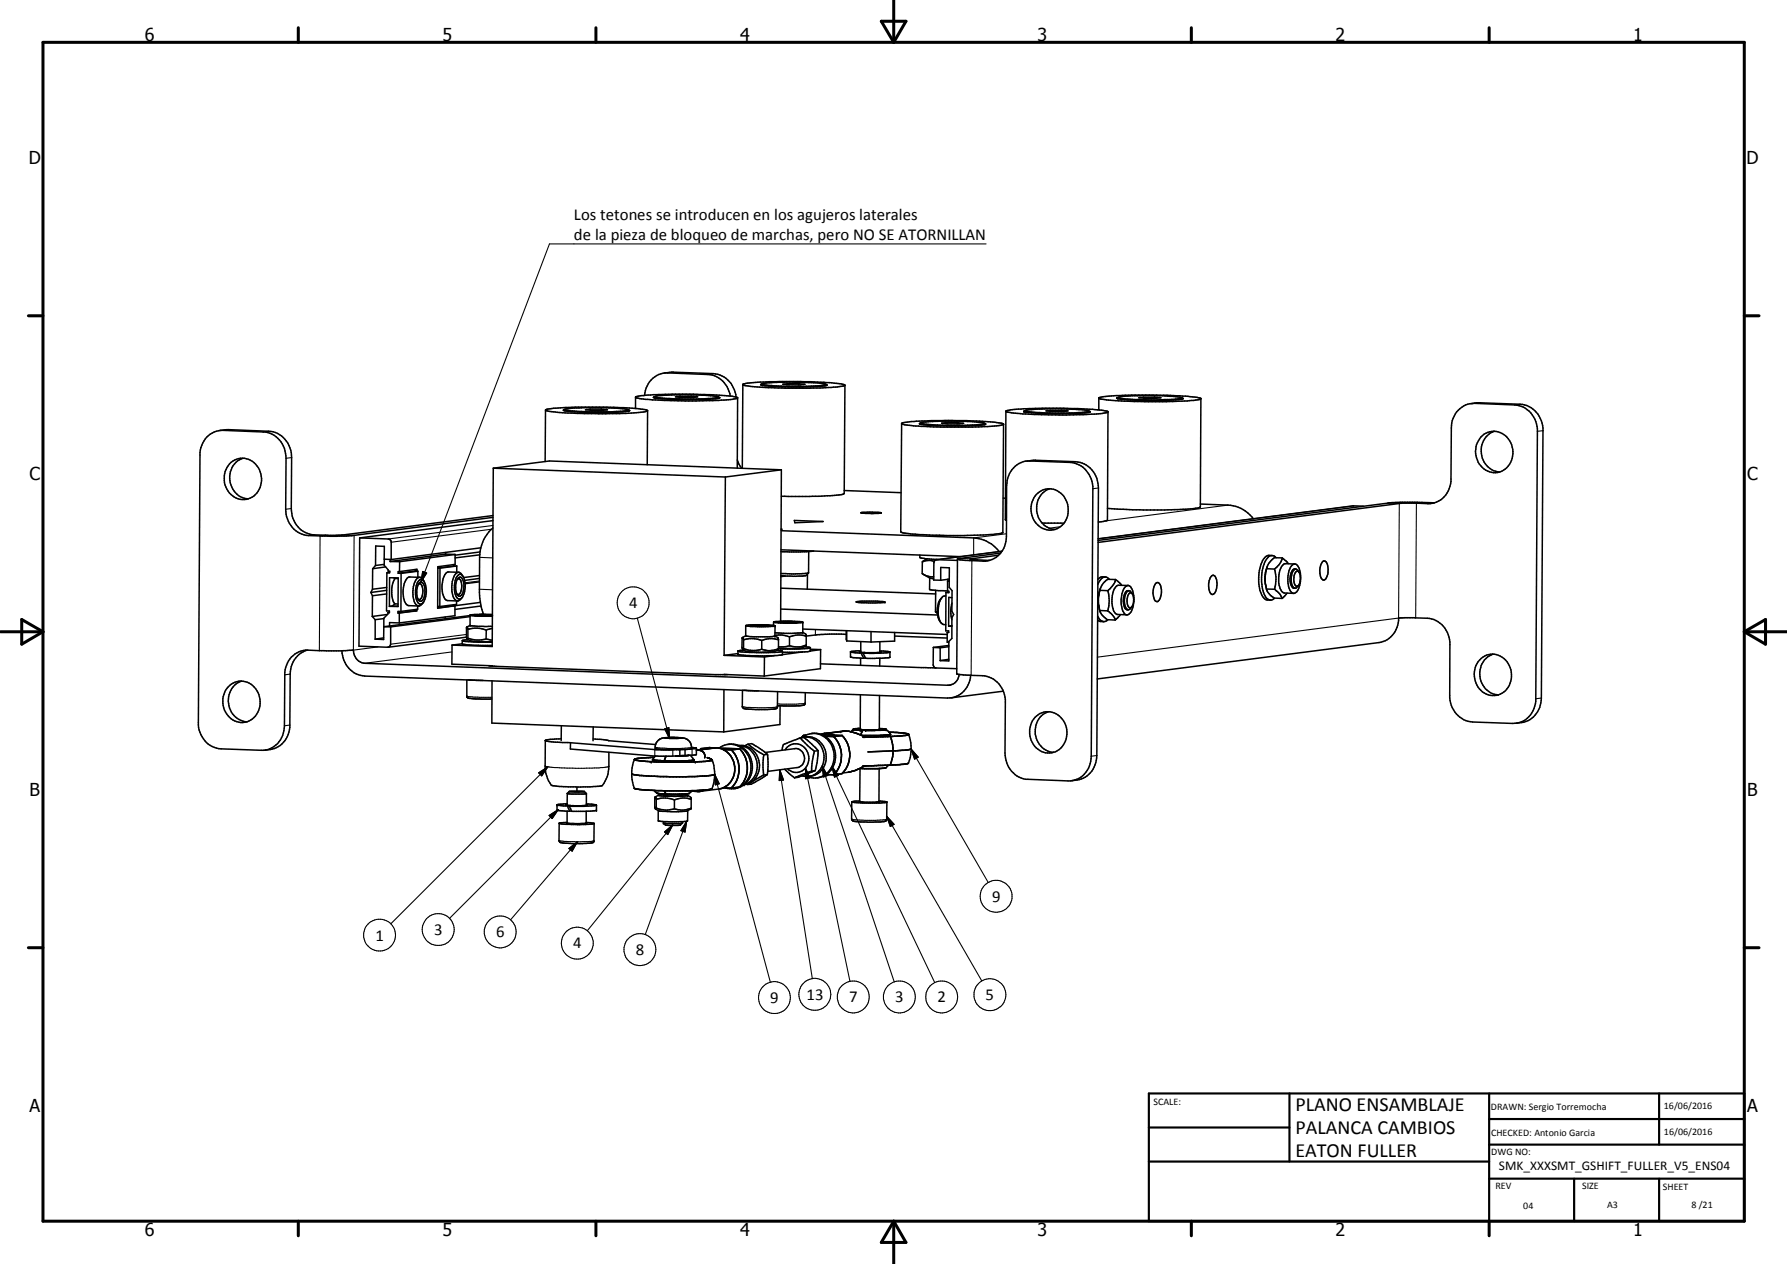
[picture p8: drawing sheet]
<svg xmlns="http://www.w3.org/2000/svg" width="420mm" height="297mm" viewBox="0 0 420 297" stroke-linecap="round" stroke-linejoin="round" font-family="sans-serif">
<defs><g id="words">
<g font-size="4.7">
<text x="304.6" y="261.1">PLANO ENSAMBLAJE</text>
<text x="304.6" y="266.5">PALANCA CAMBIOS</text>
<text x="304.6" y="271.9">EATON FULLER</text>
</g>
<g font-size="4.2">
<text x="34" y="9.6">6</text>
<text x="104" y="9.6">5</text>
<text x="174" y="9.6">4</text>
<text x="244" y="9.6">3</text>
<text x="314" y="9.6">2</text>
<text x="384" y="9.6">1</text>
<text x="6.8" y="38.7">D</text>
<text x="410.6" y="38.7">D</text>
<text x="7" y="112.9">C</text>
<text x="410.8" y="112.9">C</text>
<text x="7" y="187.1">B</text>
<text x="410.8" y="187.1">B</text>
<text x="7" y="261.4">A</text>
<text x="410.8" y="261.4">A</text>
<text x="34" y="290.4">6</text>
<text x="104" y="290.4">5</text>
<text x="174" y="290.4">4</text>
<text x="244" y="290.4">3</text>
<text x="314" y="290.4">2</text>
<text x="384" y="290.4">1</text>
</g>
<g font-size="3.9">
<text x="134.9" y="51.8">Los tetones se introducen en los agujeros laterales</text>
<text x="134.9" y="56.3">de la pieza de bloqueo de marchas, pero NO SE ATORNILLAN</text>
<text x="147.9" y="142.9">4</text>
<text x="233.2" y="211.9">9</text>
<text x="88.3" y="221">1</text>
<text x="102.1" y="219.7">3</text>
<text x="116.7" y="220.3">6</text>
<text x="134.7" y="222.9">4</text>
<text x="149.5" y="224.4">8</text>
<text x="181.1" y="235.7">9</text>
<text x="189.6" y="234.9">13</text>
<text x="199.6" y="235.5">7</text>
<text x="210.5" y="235.6">3</text>
<text x="220.4" y="235.6">2</text>
<text x="231.7" y="235">5</text>
</g>
<text font-size="3.1" x="352.4" y="275">SMK_XXXSMT_GSHIFT_FULLER_V5_ENS04</text>
<g font-size="2.4">
<text x="271.2" y="259.7">SCALE:</text>
<text x="350.6" y="260.8">DRAWN: Sergio Torremocha</text>
<text x="391.2" y="260.6">16/06/2016</text>
<text x="350.6" y="267">CHECKED: Antonio Garcia</text>
<text x="391.2" y="266.7">16/06/2016</text>
<text x="350.6" y="271.4">DWG NO:</text>
<text x="351.6" y="279.3">REV</text>
<text x="372" y="279.4">SIZE</text>
<text x="391" y="279.6">SHEET</text>
<text x="358.1" y="284.1">04</text>
<text x="377.9" y="283.8">A3</text>
<text x="397.7" y="283.8">8 /21</text>
</g>
</g></defs>
<path d="M112.7 136.5l-3.4 .4M135.6 185v1M135.7 185v1" fill="none" stroke="#000" stroke-width=".24"/>
<g fill="none" stroke="#000" stroke-width=".25">
<path d="M231.8 57.3h-102.6l-30.2 79.5M158.3 87.5l-1.3 .1M167.7 87.8l-1.3 .2M348 94.7l-1.3 .1M357.4 95l-1.3 .2M53.8 101l-1.4 .1M63.2 101.3l-1.3 .2M68.5 119.5l-1.3 .2M68.6 107.5l-1.3 .2M243.4 108.2l-1.3 .1M252.9 108.5l-1.3 .2M258.3 114.7l-1.3 .2"/>
<path d="M288.7 118.7l-28.6 3.7M318.3 118.9l-60.1 7.7M326.3 118.2l2.7 .1-.2 26.9-70.8 9.2M334.3 118.1l-1.3 .1-.1 27M337 118.2l-1.3 .2M362.8 101.2l-1.3 .1M73.9 125.7l-1.4 .2M76.5 125.8l-1.2 .1-.2 27M80.5 125.7l2.8 .1-.2 27 5.8-.8M99.4 134.3l.9 .4-1.3 2.1zM112.7 138.5l3.1 .1M112.8 131l3.1 .1"/>
<path d="M115.5 124.4l-23.5 3M115.9 123.5l-24.6 3.2M225.7 131.2l2.7 .1v.2M229.8 131.6l-1.3 .1-.2 27M232.5 131.7l-1.3 .2M235.6 129.5l-15.4 2M236.6 125.4l-7.7 1v4M249.3 123.8l-2.6 .3M68.2 158.4l-1.2 .2M106.2 153.2l-20.4 2.7M109.7 149.1l-17.8 2.3M115.2 156.4v.1"/>
<path d="M149.8 145.3l7.6 28.3M191.7 148v1.2M68.1 170.4l-1.2 .2M109.8 163.6l1.7 .2 4.1 .1M154 176.1v1.6M154 175.6l.8 .2 2.3 .1h2.9l2.6-.3M156.2 173.4h4.2l-2.9 .2zM156.3 171.3l1-.3 .1 2.6zM158.2 176.2v1.5M160.4 173.4v.1M162.7 176v1.5M174.5 166l1.1 .2 2.6 .1h3.2l1.4-.2"/>
<path d="M189.3 165.2l-2 .3-4.5-.1M214.2 176l1.7 1.9-.9 .5zM214.2 176l18.2 31.4M223.6 161h-.8M257.9 177.5l-1.3 .2M362.4 164l-1.3 .2M126.6 181.6l2.2-1.4-1.4 2.1zM128.2 180l2.3 .4 4.8 .2 5.5-.1 2.4-.4M128.8 180.2l-36.9 36.9M129.1 191.6l2.2-1.4-1.5 2.2zM131.3 190.2l-25.6 25.6M131.4 197.5l4.1 .3h2.8l1.3-.2"/>
<path d="M133.2 193.5h.1M133.2 193.5l1.6 .2 3.2-.2h-.1M133.3 193.3l1.9 .2 2.6-.1M133.8 199.4l2-1.6-1.3 2.2zM135.8 197.8l-15.8 18.4M137.8 193.4h.1M156.2 195.5l2-1.7-1.2 2.3zM158.2 193.8l-20.1 24.9M161.4 193l-.3 2.5-1-.3zM161.4 193l-9.7 26.6M168 181.9l1.1 2.3-.9 .2zM168 181.9l13.1 48.9"/>
<path d="M183.3 180.9l.9 2.4-1 .1zM183.3 180.9l7.7 49.1M189.4 180.5l1 2.3-1 .2zM189.4 180.5l10.4 50.1M193.3 180l1.3 2.2-1 .4zM193.3 180l17 50.8M195.6 180.1l1.5 2.1-.9 .4zM195.6 180.1l24.2 50.8M200.2 192.5l3.2 .3 3.3-.1 1.8-.2M202 188.4v.1M202 188.5l2 .1 2.8-.1M202.1 188.4h-.1"/>
<path d="M202.1 188.3l1.3 .2 3.3-.2M206.7 188.4l.1 .1M206.8 188.5h.1M208.5 191.8l1.7 1.9-.9 .5zM208.5 191.8l22.3 38.7"/>
<circle cx="148.9" cy="141.6" r="3.8"/>
<circle cx="89.3" cy="219.8" r="3.7"/>
<circle cx="103" cy="218.5" r="3.7"/>
<circle cx="117.6" cy="219" r="3.8"/>
<circle cx="234.2" cy="210.6" r="3.8"/>
<circle cx="135.7" cy="221.6" r="3.8"/>
<circle cx="150.5" cy="223.2" r="3.7"/>
<circle cx="182.1" cy="234.4" r="3.7"/>
<circle cx="191.6" cy="233.7" r="3.7"/>
<circle cx="200.6" cy="234.3" r="3.7"/>
<circle cx="211.5" cy="234.3" r="3.7"/>
<circle cx="221.4" cy="234.3" r="3.7"/>
<circle cx="232.7" cy="233.8" r="3.7"/>
</g>
<g fill="none" stroke="#000" stroke-width=".35">
<path d="M128.3 96.4l-.1 12.1M128.3 96.4l.3-.2 1.6-.3 2.8-.1 9.7-.1a49.1 49.1 0 0 1 9.5 .7l.1 .1M128.3 96.4v.1M128.3 96.5l.7 .1a121.9 121.9 0 0 0 18.1 .6l2.5-.2a5 5 0 0 0 2.7-.5M132.7 96.3l-.3 .1 .3 .1M132.7 96.3l.6-.2 1.8-.2 6.8-.1 4.8 .3 1.1 .3M132.7 96.3l1.5 .3 3.8 .2h5.8l2.5-.2 1.5-.2M132.7 96.3v.2M138.8 96.1h2.6M138.8 96.1l-1.1 .2 1.4 .1 3.7-.1-1.4-.2M138.8 96.1v.3M141.4 96.1v.3"/>
<path d="M147.8 96.4l.2 .1-1.7 .3-2.7 .1h-6.7l-4.2-.4M147.8 96.4v.2M149.4 93.3l.3 .2a62.7 62.7 0 0 0 11.4 .7l7.9-.1 3.2-.2 1.2-.4M149.4 93.3a27.4 27.4 0 0 1 7.8-.6l5.8-.1a55 55 0 0 1 10.4 .8v.1M149.4 93.3v2.7M151.5 92.9a5.4 5.4 0 0 1 5.5-5.3l9.4 .4a5.7 5.7 0 0 1 5.3 5.1M152.3 96.5l-.1 12.7M154 93.3l2.7 .3 3.7 .2 5.2-.1 3.3-.4M154 93.2l-.4 .2 2.3 .4 4.8 .1 7.1-.1 1.4-.3-.3-.2M156.2 87.7l2.1-.2 9.4 .3a5.8 5.8 0 0 1 5.3 5.5M160 93.1h2.6M160 93.1l-1.2 .2 1.5 .1 3.7-.1-1.4-.2"/>
<path d="M160 93.1v.3M162.6 93.1v.3M168.9 93.3l-.2-.1a61.3 61.3 0 0 0-14.7 0v.3M168.9 93.3v.3M173.4 93.5l-.1 16.5M174.7 90.4a47.2 47.2 0 0 0 9.9 .8h8.2l4.1-.3 1.8-.3M174.7 90.4l.7-.3 3.4-.3 9.4-.1 7.4 .3 2.2 .2 .9 .4M174.7 90.4l-.2 19.7M178.8 90.4h.1M179.1 90.3l2.8 .4 3.7 .1 6.7-.1 1.8-.3M179.1 90.3l-.3 .1M179.1 90.3v.3"/>
<path d="M179.2 90.2l2.8-.3 7-.1 4.4 .3 .7 .2v.3M179.2 90.2l-.1 .1M185.2 90.2l-1.1 .1 4 .2 1.2-.2-1.5-.1M185.2 90.2h2.6M185.2 90.2v.2M187.8 90.2v.3M194.1 90.3l.3 .3-1.3 .2-4.4 .2-6.6-.2-2.2-.1-1.1-.3M198.7 90.6l-.2 25.4a11.6 11.6 0 0 1-4.6 .5l-10.2 .1M212 99.5l-.2 25.5 .3 .1a68.4 68.4 0 0 0 10.4 .8h4.2a41.4 41.4 0 0 0 9.1-.7l.2-25.5M212 99.5l2.9-.4a136.8 136.8 0 0 1 18 0l1.5 .2a1.67 1.67 0 0 1 1.6 .4 29.4 29.4 0 0 1-7.4 .7h-7.5a38.6 38.6 0 0 1-9.1-.8zM222.5 99.3l-1.1 .1 1.4 .2 3.8-.1-1.5-.2M222.5 99.3h2.6"/>
<path d="M222.5 99.3v.3M225.1 99.3v.3M231.5 99.5l-.8 .2-3.8 .2h-5.9l-3.5-.2-1-.3-.3 .2a17.4 17.4 0 0 0 5.7 .5l8.1-.1 1.8-.3-.3-.2M231.5 99.5l-1.1-.3-2.3-.1-7-.1-3.9 .2-.7 .2v.3M231.5 99.5v.3M236.5 96.6l-.1 25.5 .2 .2M236.5 96.6a25.9 25.9 0 0 1 7.8-.6l5.8-.1 6.8 .3 2.4 .2 1.2 .4M236.5 96.6l1 .3a130.4 130.4 0 0 0 19.2 .4l2.5-.1 1.3-.4M241 96.5l2.3 .4 4.2 .2 5.1-.1 3.4-.4M241 96.5l-.3 .2 1.8 .3 3.3 .2h6.6l3.7-.3M241 96.5l2.9-.4h5l5.3 .2 1.8 .3M241 96.5v.3"/>
<path d="M247 96.4h2.6M247 96.4l-1.1 .2 4.1 .1 1.1-.1-1.5-.2M247 96.4v.3M249.6 96.4v.3M256 96.6l.3 .2-.2 .1M256 96.6v.3M258.3 93.5v2.8M258.4 93.5l1.9-.4 4.3-.2h9.8a39 39 0 0 1 8 .7 4.2 4.2 0 0 1-2.7 .5l-5.5 .3h-5a63.9 63.9 0 0 1-10.6-.7zM260.5 96.8l-.1 25.4-1 .4-1.2 .1M262.8 93.4l-.3 .2 1.1 .3 7.4 .2 4.9-.1 2.3-.3-.3-.2M262.8 93.4l1.9 .4 5.3 .2 6-.1 1.9-.4M262.8 93.4v.3"/>
<path d="M262.9 93.4l.1-.1a74.3 74.3 0 0 1 13-.1l1.9 .3M262.9 93.4h-.1M268.9 93.3h2.6M268.9 93.3l-1.2 .2 1.5 .1 3.8-.1-1.5-.2M268.9 93.3v.3M271.5 93.3v.3M277.9 93.5v.3M282.4 93.7l-.2 25.4-.5 .3-1.3 .1-6.6 .3h-7.5l-5.9-.3M345.9 94.9l2.1-.2 9.4 .3a6 6 0 0 1 5.4 6.2l-.4 62.8a5.8 5.8 0 0 1-5.9 6M51.6 101.2l2.2-.2 9.4 .3a6 6 0 0 1 5.4 6.2l-.1 12a6 6 0 0 0 5.4 6.2h6.6l35.4-4.5M54 109a4.3 4.3 0 0 1 4.4-1.1 4.3 4.3 0 0 1 2.9 3.5 4.5 4.5 0 0 1-1.1 4.6 4.5 4.5 0 0 1-4.7 1.1 5.2 5.2 0 0 1-1.5-8.1zM57.1 107.7a5 5 0 0 0-3.1 5.2 5 5 0 0 0 4.4 4.3"/>
<path d="M116 110l-.3 41.9-9.4-.3M116 110l54.5 2.1M116 110l13.2-1.7 54.5 2.1M170.5 112.1l-.2 41.9M173.3 108.1l.5 1 .6 .9M183.7 110.4l-.2 35.6M183.7 110.4l-13.2 1.7M198.5 115.3l13.4 .5M235.9 117.1h.5M241.3 108.4l2.1-.2 9.5 .3a6 6 0 0 1 5.4 6.2l-.4 62.8a5.8 5.8 0 0 1-6 6M243.7 116.2a4.3 4.3 0 0 1 4.4-1.1 4.3 4.3 0 0 1 2.9 3.4 4.5 4.5 0 0 1-5.3 5.9 5.1 5.1 0 0 1-2-8.2zM246.8 114.9a5 5 0 0 0-3.1 5.2 5 5 0 0 0 4.4 4.3"/>
<path d="M282.2 118.4l6.5 .3a7.9 7.9 0 0 1 6 3.2M320.5 119l-2.3-.1-60 7.7M337.2 118.2l-4-.2-6.6 .2-68.4 8.8M348.2 102.7a4.4 4.4 0 0 1 4.9-.9 4.4 4.4 0 0 1 2.6 4.3 4.3 4.3 0 0 1-2.2 4.4 4.3 4.3 0 0 1-5-.6 5.2 5.2 0 0 1-.3-7.2zM351.4 101.3a5 5 0 0 0-3.1 5.3 5 5 0 0 0 4.3 4.3M84.6 126.4l-.2 25.4 7.1 .2 .4-.6v-4.1M84.6 126.4l6.9 .3 .5 .6v4.2M87.2 139.2l.4 .8M87.6 138.5l-.4 .7M87.6 140l-.1 4.9M87.6 133.6v4.9M88.3 132.9l-.7 .7"/>
<path d="M90.3 131.4l.1-3-2.1-.1v4.6M90.3 131.4l1.7 .1M90.3 132.6l-2 .3M90.4 131.4l-.1 1.4 1 1.1v.3h.3v.4h-.6M90.7 133.2l-3.1 .4M90.9 138.7l-3.7 .5M90.9 139.6l-3.3 .4M90.9 138l-3.3 .5M91 134.6l-.1 9h.7v.4l-.4-.1v.4l-1 1v2M91.6 135.8h2v6.7h-2zM91.6 134.5l-.6 .1M91.7 132h2.3"/>
<path d="M91.7 131.4v.6M92.5 135.8l.4 .1M92.9 135.9l.7 .1M92.9 135.9a6.5 6.5 0 0 0-.5 5.3l.5 .7M93.6 134.7h.7M93.9 134.3h-.3v.4M94 132l-.1 2.3M94.3 134.7v9M97.7 133.9v.3M98 134.2v-.4l-4.1 .5M98.2 134.2l-3.9 .5M98.2 134.2v1.4"/>
<path d="M98.2 134.2l-4.6 .5M98.4 137.3a.69 .69 0 0 1 .8 .1 .69 .69 0 0 1 .1 .7 2.63 2.63 0 0 1-.7 2.8l-.3-.1M98.6 136.3l.5-.2a2.43 2.43 0 0 1 1.1 2.4 4 4 0 0 1-1.1 3.4l-.2 .1a1.68 1.68 0 0 1-1.2-2 4.2 4.2 0 0 1 .9-3.7zM98.6 136.9a.78 .78 0 0 1 1.2 .8 4.2 4.2 0 0 1-.6 3.5l-.5 .1a3.2 3.2 0 0 1-.3-4zM98.7 135.7l-2.5-.1a3.4 3.4 0 0 0-1.4 3.3 3.9 3.9 0 0 0 1.1 3.4l2.5 .1M99.6 136.5l-.3-.4a.89 .89 0 0 0-.9-.4 .89 .89 0 0 0-.7 .7 6 6 0 0 0 .1 5.7l.6 .3M102.9 133.5h.6M103.5 133.5l-.1 9M104.8 129.8v.4M104.8 130.2l2.2 .1M104.8 130.2l-13.1 1.8M106.7 132.7v.3"/>
<path d="M106.7 133h.7M106.7 133l-3.8 .5M107 130.3v2.3l-4.1 .6v9.7M107 130.3l-13 1.7M107.4 133l-3.9 .5M107.4 133v1.5M107.6 136.1l.1-.1a1.24 1.24 0 0 1 .9 1.6 2.02 2.02 0 0 1-.9 2.1l-.3-.1M107.6 135.9l.5-.3a1.53 1.53 0 0 1 1 1.9 2.48 2.48 0 0 1-1.1 2.6h-.1a2.92 2.92 0 0 1-.6-3.4zM107.8 134.5l-2.3-.1a2.27 2.27 0 0 0-1.5 2.4 4.2 4.2 0 0 0 1.1 4.3l2.5 .1M108.8 135.3l-.4-.6a1.02 1.02 0 0 0-1.1-.1 1.02 1.02 0 0 0-.6 1 6.2 6.2 0 0 0 .3 5.3l.7 .3 .9-.7M108.8 135.3a.73 .73 0 0 0-.7-.3 .73 .73 0 0 0-.7 .5 5.2 5.2 0 0 0 .2 5.1l.5 .2 .5-.3M108.8 135.3a5.1 5.1 0 0 1-.2 5.2"/>
<path d="M112.7 135.9l-3.4 .5M112.7 136.7l-3.3 .5M112.7 135.3l-3.7 .4M112.8 130.4l-5.8 .7M112.8 129.7l-5.8 .8M113.1 128.7l-21.1 2.8M115.9 121.6l-33.3 4.3-5.1 .1-5-.1a5.9 5.9 0 0 1-5.3-6.2l.1-12a5.9 5.9 0 0 0-5.4-6.2l-9.5-.4a5.4 5.4 0 0 0-5.4 5.8l-.4 62.9a5.9 5.9 0 0 0 5.4 6.2l9.4 .3a5.4 5.4 0 0 0 5.5-5.7l.1-12a5.5 5.5 0 0 1 5.4-5.8l4.3 .2 6.4-.2a2.99 2.99 0 0 0 2.7 3.1l137 5.1a2.63 2.63 0 0 0 2.7-2.5M115.9 122.3l-31.3 4.1M115.9 124.1a8.8 8.8 0 0 0-3.1 6.9l-.1 7.5a17.1 17.1 0 0 0 1 5.9M183.5 138.2l36.5 1.4M183.6 129.2l42.3 1.6M183.7 124.3l.1 .1h-.1"/>
<path d="M183.7 124.7l45.2 1.7a8.1 8.1 0 0 1 6 3.2M184.6 135.4l-1 .1M186.8 122.3l6.7 .3-6.6 .3zM189.9 134.9l-.1 3.6M190.1 134.6a23.5 23.5 0 0 1-6.5 .1M190.1 134.6l-.6 .7-.8 .1-5.1-.1M190.1 129.6v5M191.3 129.5l-3.1 .2-4.6-.1M202.5 120.4h2.6l2.1 .2-2.3 .1-2-.1-.5-.1zM216.3 130.4v.7l.4 .1 4 .3M216.9 132l-.1 2.8 1.1 .5 1.6 .3M217 134.9l1.7 1 .8 .1"/>
<path d="M218 131.3l-1.1 .7M218.6 135.8v2.8l4.2 .3M219.7 131.9a3.9 3.9 0 0 0-2.8 .1M220 138.7v5.1M221.2 136.4v-3.1l2 .1v4.6l.6 .8v4.8l.4 .8-.4 .8v4.8l-.7 .7v4.6l-2-.1M222.4 139.2v9.1h.6v.3h-.3M222.7 136.1l.5 .1M223.1 139.2h-.7M223.2 136.6h-.4v2.3h.3v.4l-.7-.1M223.2 136.1l-2 .3M225.1 131.4l1.9 .3 4.2 .2a5.5 5.5 0 0 0 5.4-5.8l.1-12a5.6 5.6 0 0 1 5.4-5.8l9.5 .4a6 6 0 0 1 5.4 6.2l-.4 62.8a5.5 5.5 0 0 1-5.5 5.8l-9.4-.4a5.9 5.9 0 0 1-5.4-6.1l.1-12a6 6 0 0 0-5.4-6.2l-4.5-.2-1.6-.2M225.1 131.4l-.2 26.9"/>
<path d="M225.1 131.7l-4.9-.2a.67 .67 0 0 0-.6 .7l-.1 4.1 1.7 .1M234.8 130.5l-6.7 .9 1 .2 3.6 .1M235.3 130l-10.2 1.4M235.6 129.5l-15.4 2M245 122.9h5.1M258.2 127.5l71-9.2 6.5 .1a5.5 5.5 0 0 0 5.5-5.8v-12a5.5 5.5 0 0 1 5.5-5.8l9.4 .4a5.9 5.9 0 0 1 5.4 6.1l-.4 62.9a5.5 5.5 0 0 1-5.4 5.8l-9.5-.3a6 6 0 0 1-5.3-6.3v-11.9a5.9 5.9 0 0 0-5.3-6.2l-6.8-.1a5.6 5.6 0 0 1-4.6 5.8l-66.2 8.6M258.6 138.7l1.9 .1M258.7 138.3a7.4 7.4 0 0 0-.1 5.1M259.9 135.6l-.5 .1-.5 .3-.8 1.3M259.9 135.6l.9 .5M259.9 135.6h-1.1l-.7 .5M260.5 138.8a8 8 0 0 1-.1 4.8"/>
<path d="M262.3 136.2a4.4 4.4 0 0 1-1.8 2.6M262.3 136.2l-1.9-.1a5.3 5.3 0 0 0-2.1 4.4v1.7a3.9 3.9 0 0 0 2.1 3.4l1.8 .1M262.3 136.2l1.4 1.3M264.6 137.9a.8 .8 0 0 1 .8-.3 .8 .8 0 0 1 .6 .6 6.2 6.2 0 0 1-.2 5.7l-.3 .4a.92 .92 0 0 1-1.5-.7 6.5 6.5 0 0 1 .6-5.7zM265.2 137.6l-2.1-.1a2.45 2.45 0 0 0-1.6 2.5 4.9 4.9 0 0 0 .9 4.3l2.6 .2M265.3 138.8a3.3 3.3 0 0 0-.2 4.5M265.5 139.5a.67 .67 0 0 1 .7 0 .67 .67 0 0 1 .3 .8 2.15 2.15 0 0 1-.9 2.6 2.75 2.75 0 0 1-.1-3.4zM266.2 139.5l-.6-.6-.6-.1a3.5 3.5 0 0 0-.3 4.4l.3 .1M271.7 137.1a.52 .52 0 0 1 .9 .1 3.7 3.7 0 0 1-.4 4.2l-.4-.1a3.6 3.6 0 0 1-.1-4.2zM284.8 135.4a.65 .65 0 0 1 .7-.1 .65 .65 0 0 1 .4 .6 3.5 3.5 0 0 1-.6 3.7h-.5a3.7 3.7 0 0 1 0-4.2zM297.8 138.4a3.8 3.8 0 0 0 1.7 2.1l1.9 .1M297.8 138.4l1.9 .1"/>
<path d="M297.8 133.6l1.9 .1M297.9 133.3a8 8 0 0 0-.1 5M299.1 130.6a2 2 0 0 0-2.4 1.6 9.3 9.3 0 0 0 .4 8.3l.2 .2a1.7 1.7 0 0 0 1.9 .2l.5-.3M299.1 130.6a2.3 2.3 0 0 0-1.9 2 9.4 9.4 0 0 0 .6 8l.7 .4M299.1 130.6l.5 .1 .4 .4M299.7 133.7a9.1 9.1 0 0 1 0 4.8M299.7 138.5a4.2 4.2 0 0 1 1.7 2v.1M301.5 131.1a4.6 4.6 0 0 1-1.8 2.6M301.5 131.1l1.4 1.4M301.5 131.1h-1.9a5.9 5.9 0 0 0-2.1 5.5l.3 1.8M302.6 139.4l-1.2 1.2M303.7 132.9a.93 .93 0 0 1 1-.3 .93 .93 0 0 1 .7 .8 6.6 6.6 0 0 1-.5 5.7 .93 .93 0 0 1-1 .3 .93 .93 0 0 1-.7-.8 6.3 6.3 0 0 1 .5-5.7z"/>
<path d="M304.4 132.5h-2.1a2.44 2.44 0 0 0-1.6 2.5 4.3 4.3 0 0 0 1.1 4.3l2.4 .1M304.6 133.7h-.4a3.4 3.4 0 0 0-.1 4.5 1.01 1.01 0 0 0 1.2-.6M304.6 134.5l.3-.3a.96 .96 0 0 1 .8 1.3 2.1 2.1 0 0 1-.7 2.3 1.42 1.42 0 0 1-.8-1.8v-.6zM305.4 134.5l-.6-.7a1.23 1.23 0 0 0-1.1 1.5l-.1 .3a2.39 2.39 0 0 0 .8 2.6M310.9 132a.67 .67 0 0 1 .8-.1 .67 .67 0 0 1 .4 .6 3.8 3.8 0 0 1-.7 3.8 1.21 1.21 0 0 1-1.1-1.5 4 4 0 0 1 .6-2.8zM72.2 152.8a5.8 5.8 0 0 0-4 5.6l-.1 12a5.7 5.7 0 0 1-5.8 5.9M80.4 152.9a5.9 5.9 0 0 0 5.4 6l137 5.1a5.4 5.4 0 0 0 5.4-5.3M87.5 144.9l.7 .7M88.2 145.6v4.6M90.2 149.9l-2 .3M90.2 147.3h1.7M90.2 147.3v3l-2-.1"/>
<path d="M90.2 145.4l-2 .2M91.1 144.4l-3.6 .5M92.2 142.4l1.4 .1M92.2 142.4l-.6 .1M92.9 141.9h.7M92.9 141.9l-.7 .5M93.6 144.1h.3M93.9 146.4l-2.3-.1v.8M93.9 144.1v2.3M94.3 143.7h-.7v.4M97.7 143.3v.2M97.7 143.5l.3 .1"/>
<path d="M97.7 143.5l-4.1 .6M98 143.2v.4M98 143.6l-4.1 .5M98.2 142.4v.8l-3.9 .5M99.5 141.6l-.5 .6-.6 .2M102.9 142.5h.5M104.7 145v.4M106.3 151.6l-.1 4.5 9.5 .4M106.6 142.1v.3M106.6 142.4h.4M106.6 142.4l-3.7 .5M107 142.4v2.3l-13.1 1.7"/>
<path d="M107 142.4l-4.1 .5M107.3 141.2v.8l-3.9 .5M108.7 151.3l-2.4 .3M108.7 151.3l2.7 .3 4.3 .1M108.7 150.5l.7 .2 2 .2h4.3M108.7 150.5v.8M109.7 149.7l-18.4 2.4M109.8 159.8v3.9a2.21 2.21 0 0 0 2 .6h3.8M109.8 150.2a4.3 4.3 0 0 0 2.6 .6h3.3M110 159.8l3.6 .1M110 150v-2.2l-.2-.4-.1 2.5 .2 .3M110 150l-.1 .2"/>
<path d="M110 147.9a6.8 6.8 0 0 1 4.3 .2M110 150l.3 .1a6.7 6.7 0 0 0 4 .1M110.1 150.3l-1.4 .2M110.5 144.7l-20.3 2.6M110.5 144.9l-18.6 2.4M110.5 144.6v2.4l1.8 .2h3.5M110.5 144.6l1.4 .2h3.9M110.5 146.9l-.7 .5M112.1 144.7h3.7M112.2 144.6h3.4M112.2 144.6l1 .1M112.2 144.6l-.1 .1"/>
<path d="M112.8 144.4l-1.1 .2 .4 .1M112.9 141.6l-6.1 .8M113.1 142.4l-6.1 .8M113.1 144.4h1.4M113.7 144.3l-1 .1M114.3 150.2l1.4 .2M114.3 148.1v2.1M114.9 156.4l56.1 2.1M115 144.4l.8 .1-.6 .2M115.3 144.7h-.3M115.7 160l-.1 9.9 54.6 2.1M115.8 144.4h-4.2l-1.1 .2"/>
<path d="M115.8 147.7l-1.5 .4M170.3 158.5l9.4 .4M170.3 154l9.4 .4M173.5 153.6l-3.2 .4M173.5 153l4.4 .4 4.2-.1 1.9-.2M174.6 149.8h.1M174.6 149.8l-.2 2.3 .3 .6M174.7 149.8l.1 .6M174.8 152.4a6.5 6.5 0 0 0 4.3 .2M174.8 150.4a6.5 6.5 0 0 1 4.3 .1M174.8 150.4v2M174.8 152.4l-.1 .3"/>
<path d="M174.9 152.8l-1.4 .2v.8l5.3 .3h3.9l1.3-.3M175.3 147.1l2.8 .2 4.1-.2M175.3 149.4l-.7 .4M176.6 147l3.8-.1 .6 .2-3.4 .1zM176.6 147h.1M177 147.1l1.8 .1M177.7 146.9l-.8 .2M177.7 146.9h1.8M179.1 150.5v2.1M179.7 154.4v4.5M179.8 146.9l.7 .2-1.3 .1M180.6 147.1l.1 .1"/>
<path d="M181.9 146.2l4.1-.2 2.8 .2M181.9 146.2h.1M181.9 146.2v.8M181.9 146.2l2.3 .2h3.1l1.5-.2M182.1 154.1l-2.4 .3M182.2 149.5l.7 .3 .1 .4v2.2M182.2 149.3l1.7-.1 1.7 .4M182.2 147.1l-2.8-.3-3.2 .1-.9 .1v2.5l1.8 .1h3.8l1.3-.1M182.2 147.1v2.4M182.6 152.8l1.4 .2v.8M183 150h.1M183 152.4a5 5 0 0 1-3.9 .2"/>
<path d="M183 152.4v.3a4.7 4.7 0 0 1-3.3 .5h-3.7l-.6-.1-.7-.4M183 150.4a5.5 5.5 0 0 0-3.9 .1M183.5 146.2l.7 .1 3.3-.1M183.5 146.2v.1M183.5 143.1l36.9 1.4M184.3 146l-.8 .2M185.6 151.8l-1.3 .2h-1.3M185.6 149.6v2.2M186 146l1.5 .2M187.1 146.2l-.8-.1-3.2 .1 1.3 .1h2.4M187.1 146.2l-.3 .1M187.1 146.2l.1 .1"/>
<path d="M187.5 146.2h.1M188.7 153.2l-4.7 .6M188.7 153.2l-4.7 .1M188.8 146.2v2.4l-2.5 .2-4.1-.1M188.8 148.6l.6 .4 .2 .3-.1 2.5M188.8 147.8l33.9 1.3M189.2 152l1.3 .2v.8l-1.8 .2M189.4 151.8l-.8 .5-1.1 .1h-4.5M189.4 151.8h.1M189.6 149.5a5.6 5.6 0 0 0-4 .1M189.6 151.6a5.9 5.9 0 0 1-4 .2M190.5 152.6l2.4 .1"/>
<path d="M190.5 152.2l-2.6 .3h-4.9M192.9 156l27 .9M192.9 152.7v4.4l-13.2 1.8M192.9 152.7l-2.4 .3M199 149.1h-5l-4.4 .4M199 148.2l.1 2.4M199.1 148.2v2.4M199.1 150.6l5.7 .3M200 153.2l2.5 .3M200 153.2v1.2l3.1 .3M201.3 141.4l1.2-.1h3.8l1.8 .2-3.9 .2zM202.3 154.7v1.6"/>
<path d="M202.4 153l-2.4 .2M202.4 153.1l-.3 .1 1.3 .1M202.4 150.8v2.5M202.5 153.5l.6 1.2M203.4 153.3v.1M203.4 153.3l-.9 .2M203.5 154.6l-.4 .1M204.8 148.4v2.5M206.9 153l2.3 .2v1.3l-1.7 .2h-4l-.6-1.2M206.9 153.2h.2M206.9 154.7l-.1 1.8M206.9 150.8v2.5"/>
<path d="M207.1 153.2h.1M207.2 153.2l-4.3 .3M209.2 153.2l-2.3 .3h-4M210.3 149.5l12.4 .4M210.3 148.6v2.1l-5.5 .2M219.4 152.1v4.1l.3 .7 5.2 .2M219.4 152.1l1.7 .1M220 143.8h.4M220 143.8l.4 .4M221.1 152.2v3M221.4 140.4a5 5 0 0 0-.2 5.9M222.4 140a1.54 1.54 0 0 0-1.6 1.6 5.4 5.4 0 0 0 .6 4.9l.3 .2 .7 .1"/>
<path d="M222.7 148.6v2.3l.4 .1M223 147.2h.8M223 148.6h-.3M223.1 151.7l-3.7 .4M223.1 152l-2 .2M223.1 154.9l-2 .3M223.7 147.1h.1M223.7 147.1l-.7 .1M223.8 147l-.1 .1M223.8 141.7a6.7 6.7 0 0 0 0 3.9M223.8 140.5l-.7-.1-.1 6.8M224.9 158.3v.1"/>
<path d="M258.1 144.8l.5 .9 .9 .4M258.1 145.7a1.51 1.51 0 0 0 1.4 .4M258.6 143.5l1.8 .1M260.4 143.6l1.5 1.3 .3 .8M260.5 145.6l-1 .5M263.4 144.4l-1.2 1.3M266.1 142.7l-.5 .5-.6 .1M347.9 155.1a4.3 4.3 0 0 1 4.7-1 4.3 4.3 0 0 1 2.7 3.9 4.4 4.4 0 0 1-5.8 5.1 5.2 5.2 0 0 1-1.6-8zM351.1 153.7a5 5 0 0 0-3.1 5.3 5 5 0 0 0 4.3 4.3M54 161.1a4.3 4.3 0 0 1 7 2.6 4.4 4.4 0 0 1-1.3 4.9 4.4 4.4 0 0 1-4.9 .6 5.2 5.2 0 0 1-.8-8.1zM56.8 160.1a5 5 0 0 0-3.1 5.2 5 5 0 0 0 4.4 4.3M109.9 163.9v.1"/>
<path d="M128.2 174v6a7.7 7.7 0 0 0 1.5 4.6l3.9 .3 6.5-.1a1.79 1.79 0 0 0 2.2-1.2l.5-1.1 .3-1.8 .1-3.9M128.2 174.1l2.4 .3 3.5 .1M131.9 173.6l-2 .1a2.16 2.16 0 0 0-1.7 .4M132 170.6l-.1 3.4M134.1 174.5l20.1 1.7h3.7M134.1 174.5v1.5l19.9 1.7 6.6-.1M139.5 170.8l-.1 3.3M139.5 173.7l14.6 1.3M149.2 178.5a8.5 8.5 0 0 0 .1 6.8l.4 .1M149.2 178.4l.6 .3M149.2 178.5l.1 .1M149.8 178.7l.9 .1"/>
<path d="M149.8 178.7h.3M150.5 178.2l-1.3 .2M150.7 178.8l2.1 .2M150.9 178.1l-1 .1M151.2 178.1h.5M151.2 178.1h-.4M151.4 178.9l1.9 .1M152 178.1h.5M152.1 178.1h-.5M153.2 179l1.1 .1M153.4 178h.4M153.4 178l-.9 .1"/>
<path d="M153.4 178h-.5M153.8 178.6l3.9 .3 3.8-.1 1.6-.2M153.8 178.6l.3 .1M153.8 179l.5 .1M154 175.9h.1M154.1 175a2.52 2.52 0 0 1 2.8-1.7l2.7 .1a2.45 2.45 0 0 1 3 2.6l-5 .2-3.5-.3M154.1 177.7l-.7 .8 .4 .1M154.1 175l-.1 .9M154.3 179.1h1.8M155.5 179.1h7M156.6 177.7l-.4 1.1M157.4 173.5v-.1h-.8h3.5h-1v.1"/>
<path d="M157.5 173.3h1.3M159.8 177.6l-.9 .1M159.8 176.2v1.4M160.8 177.6h-.2M160.9 177.6h-.3M161.1 176.1v1.4h.9M162 177.5l-2.2 .1M162.3 177.5l.8 1.1M162.6 175.6l1.1 .2M163.1 178.6h.1M163.7 175.8v1.5l-1.7 .2M163.7 176.3l4.7-.6z"/>
<path d="M163.7 175.8l-1.2 .2M164 179l-.5 .1M164.1 176.3a1.46 1.46 0 0 1 1.6 1.8M164.8 175.9l1 .1M164.8 175.9l-.2 .2M165.4 178.9l-3.4 .2M165.4 178.9l-.5 .1M166.3 178.1l1.1 .4M166.7 178.2h.1M167.3 178.7l-.6 .1M167.3 178.7l-1.9 .2M167.4 178.5l.1 .1"/>
<path d="M167.5 178.6l-.2 .1M167.5 178.6h.1M167.5 178.6l.3 1.3 .3 2M167.7 175.8a4.9 4.9 0 0 1 4.6 7 4.3 4.3 0 0 1-2 2.2M167.8 175.8l-1-.1-2 .2M168.7 175.8l1.4 .3M169 175.8l4.9 .2M169.1 175.8a4.8 4.8 0 0 1 5-.2 4.8 4.8 0 0 1 2.5 4.4 5.2 5.2 0 0 1-2.7 4.9M170.1 176.1l1.9 .1M170.1 176.1a5 5 0 0 1 2.7 4.3M170.2 162.1v9.9M171.1 174.9a5.3 5.3 0 0 1 5.5 7.3 4.8 4.8 0 0 1-4.1 3.1"/>
<path d="M172 176.2l.7 .9 .8 1.6M172 176.2a6.3 6.3 0 0 1 1.8 4.3M173.6 179.2l.2 2.2-.3 1.3-.8 1.6M173.8 175.2l1.4 .1M173.8 175.3a4.7 4.7 0 0 1 3.4 7.4 3.7 3.7 0 0 1-2.2 1.7M173.9 176l-1.9 .2M173.9 176l.4 .4a6.2 6.2 0 0 1 1.4 3.9M173.9 176l.8 .9 .7 1.6M174.6 162.2v4a.97 .97 0 0 0 1.2 .4l5.5 .1a1.15 1.15 0 0 0 1.5-.6v-3.6M174.8 162.2l3.5 .1M175.2 175.3a4.8 4.8 0 0 1 3.4 4.4 4.8 4.8 0 0 1-3.1 4.6l-.5 .1M175.5 178.9l.2 1.9"/>
<path d="M175.9 174.9a2.05 2.05 0 0 1 1.9 .5l2.7 1.9M175.9 174.9l-.7 .4M175.9 174.9l2.1 1.5 1.6 1M179.6 177.4l-.2 1.8 .1 2.9M179.9 176.8l7.2-.9a2.28 2.28 0 0 1 2.1 2.1 2.28 2.28 0 0 1-1.8 2.4l-6.9 .9M180.5 177.3l.1 2.9-.2 1.8M180.5 177.3l-.9 .1M183.4 165.9v4.4l-13.2 1.7M184.6 176.2a3 3 0 0 1 3.4-1.3 3 3 0 0 1 2.1 2.9 3.1 3.1 0 0 1-1.2 3.1 3.1 3.1 0 0 1-3.4 .1l-.3-.3M187.9 173.5a4.7 4.7 0 0 1 5.6 1.7 4.7 4.7 0 0 1-.4 5.8l-.7 .7-.8 .5-1.5 .2M187.9 173.5l-3.3 1.3a1.58 1.58 0 0 0-.8 1.5M188.2 173.4l1.9 2 1.4 1.1"/>
<path d="M188.2 173.4l-.3 .1M188.2 173.4a1.72 1.72 0 0 1 1.8 .7l2.4 2.3M188.9 172.8h.4M188.9 172.8l-.5 .6M189.3 162.8v2.4a1.05 1.05 0 0 1-1.3 .7l-5.2-.1M189.4 172.8h-.5M189.5 172.8a4.9 4.9 0 0 1 6.6 4.4 5.1 5.1 0 0 1-3.4 5.5M189.5 172.8l-.9 .5M189.5 173.1l-.5 .1M189.7 173.2a4.7 4.7 0 0 1 4 4.3 4.7 4.7 0 0 1-3.3 4.9l-.9 .1-.9-.2M190.7 172.4l1.4-.1 .9 .3M191.5 176.5l-.6 3-.1 1.7"/>
<path d="M192.4 176.4l-.2 2.3-.5 2.4M192.4 176.4l-.9 .1M193 172.6l1 .4M193.5 172.4l-.5 .2M194 173a5.5 5.5 0 0 1 .3 9M194 172.3l-.5 .1M194 173l2 .1M194.3 172.3l1.4 .3M194.4 172.3l-.9 .1M194.4 172.3l.4 .1M195.2 172.5l.5 .1M195.7 172.6l.4 .2"/>
<path d="M196 173.1a6.9 6.9 0 0 1 1.9 4.2M196 173.1a6.2 6.2 0 0 1 1.9 4.2M196.1 172.8l-2.8-.1 4.7 .1M196.1 172.8h1.9M197.5 179.7a5.4 5.4 0 0 1-1.5 2.4M197.8 178l-.1 1.1M197.8 178a5.8 5.8 0 0 1-1.8 4.1M197.9 177.3l-.1 .7M198 172.8l-2 .3M198 172.8a6.5 6.5 0 0 1 1.8 4.3M198 172.8l.2 .3a6 6 0 0 1 1.5 3M198.7 171.8l-4.3 .5"/>
<path d="M198.7 171.8l1.3 .2M198.7 171.8l-5 .6M199.5 179.5l-.2 .5M199.7 178.3l-.1 .6M199.7 176.4l.1 1.3M199.8 177.7l-.4 1.9-.7 1.4M199.8 177.7v.4M200 172l1.2 .3M200.6 171.4h.1M200.7 171.3v.1l.9 .2h4.3M200.7 171.4l-.6 .6M201.2 172.3l2.2 .9"/>
<path d="M202.3 171.2l-1.7 .2M202.3 171.4l.5 .1M202.3 171.4h.1M202.3 163.2v8.2M202.5 171.4l1.9 .2M202.8 171.6l-.4 1.1M203.9 171.5l1.3 .1M205.6 171.5l-.4 .1M205.9 171.6l-.3 .1M206.2 171.5l-1 .1M206.7 171.4l-.8 .1M206.7 171.4l-.2 .1"/>
<path d="M206.7 171.4h.1M206.8 171.2l1.6 .2M206.8 163.4l-.1 8M208.2 172.8h-5.6M208.4 171.4l-.6 .2h-1.9M208.4 171.4l1 1.2M208.4 172.7l-.2 .1M208.9 172.7l-.7 .1M208.9 179.8l-.7 .7-.8 .1M208.9 172l.6 .1M209.1 172.6l-.1 .1M209.1 172.6l-.2 .1"/>
<path d="M209.3 179.8l-6.5 .2M209.3 179.8h.5M209.4 173.1l-6.5 .2M209.4 173.1h.4M209.4 173.1a9.3 9.3 0 0 1-.1 6.7M209.4 172.5v.1M209.4 172.6h-.3M209.5 172.1h.5M210 172.1h.5M210.3 173l-.5 .1M210.4 172.1h.5M210.9 172.1l.4 .1"/>
<path d="M211.1 179.7l-1.3 .1M211.1 173l-1.3 .1M211.3 172.2l1.3 .1M211.4 179.7h-.8M211.7 172.2l1.2 .1M211.8 179.7h-.4M211.9 172.9l-.4 .1M212.1 179.6l-.7 .1M212.2 172.9l-1.5 .1M212.5 172.8l-.3 .1M212.9 172.3l.7 .2M213.1 172.8h-.6"/>
<path d="M213.1 179.5l-.8 .1M213.1 179.5l-1.1 .1M213.4 172.7l-.3 .1M213.6 172.5v.1M213.6 172.6l-.5 .2M213.6 172.6l.6 2v1.3M213.6 172.6h.1M214.2 175.9l-1.7 .4-8.4 .4M214.2 175.9a7.2 7.2 0 0 1-.7 3.5l-.4 .1M235.9 162.4l-12.3 1.6M243.4 168.6a4.4 4.4 0 0 1 4.9-.9 4.4 4.4 0 0 1 2.6 4.3 4.3 4.3 0 0 1-1.9 4.2 4.3 4.3 0 0 1-4.5 .2 5.2 5.2 0 0 1-1.1-7.8zM246.5 167.3a5 5 0 0 0-1 8.7l1.3 .7 .9 .1"/>
<path d="M131 189.1l.1 1.3 2.9 .2M131 189.1l2.4 .3M131.5 193.5l-.1 4a1.21 1.21 0 0 0 1.5 .7l5.9-.1a.58 .58 0 0 0 .8-.5l.1-4.1M131.5 193.5a34.1 34.1 0 0 0 8 .1l.2-.1M131.5 193.4v.1M133.3 190.6v2.9M133.3 193.3l-1.8 .1M133.4 189.4l.6 1.2M133.4 189.1l-.4 .1 1.3 .1M133.4 188.9l-2.4 .2M133.4 186.4v.1M133.4 186.5l.9 .1 3.6-.1"/>
<path d="M133.4 186.5l-.1 2.7M133.8 186l-.4 .4M134.3 189.3v.1M134.3 189.3l-.9 .1M134.4 190.6h-.4M137.4 186.1l-3.6-.1h3.6l.5 .5M137.4 186v.1M137.8 190.7l.1 2.8M137.8 193.3l1.9 .2M137.9 188.9l2.3 .3M137.9 189.1l.2 .1-4.3 .2M137.9 186.5v2.8"/>
<path d="M140.2 189.2v1.2l-1.4 .2-4.4 .1-.6-1.3M140.2 189.2l-2.8 .3-3.6-.1M148.5 181.9l1.9 .3 7.1 .3 8.2-.1 1.8-.2 .6-.3M149.7 185.4l.2 .1M149.8 185.5h.7M150 185.5h.2M150.4 185.5h.3M150.7 185.5l.3 .1M150.9 185.6l1.7 .1M151.2 185.6l.8 .1M152.4 185.7h.5M152.8 185.7l1.6 .1"/>
<path d="M153.2 185.7l.8 .1M153.8 185.8a1.84 1.84 0 0 0 1.6 .8h4.4M154.1 187.3l-.1 2.4 .1 .4M154.1 187.3l.2 .4v2.2M154.1 190.1h.1M154.2 190.1h.1M154.3 189.9l-.1 .2M154.3 189.9a7.1 7.1 0 0 0 4.3 .2M154.3 187.8a6.2 6.2 0 0 1 4.3 .2M154.3 185.8h1.3M154.8 190.5v2.4l2.5 .2 4.3-.1 .1-2.5M154.8 186.9h.1"/>
<path d="M154.8 186.9l1.5 .2h4.3l1.1-.2M154.8 186.9l-.7 .4M155.6 185.8h.5M156 193.4a1.1 1.1 0 0 0 1.2 .6l2.8-.1M156 186.9h.1M156 186.7l-1.2 .2M156 193.4l.9 .1 3.6-.1M156 186.6v.3M156 193.1v.3M156 186.9l1.2 .2M156 185.8h6.7l-.6 .6M156.2 185.8l.4 .8"/>
<path d="M158 187.1h1.4M158.6 188v2.1M159.8 186.6h-.5M160 193.9h.1M160.5 186.6v.3l-.9 .2M160.5 186.7l1.2 .2M160.5 193.4l-.5 .5M160.5 193.1v.3M161.7 186.9l.8 .6-.1 2.6-1 .5-4.5 .1a3.8 3.8 0 0 1-2.8-.6M162 186.5l-2.2 .1M162.1 186.4l-.1 .1M162.1 185.8l3.3-.1-.2 .1"/>
<path d="M162.5 189.9a5.3 5.3 0 0 1-3.9 .2M162.5 187.8a5.3 5.3 0 0 0-3.9 .2M162.7 185.8l1.3 .2 .9-.1M164.7 185.7l-1.1 .1M165.2 185.8l-.3 .1M165.8 185.7h-.8M166.3 185.6l-.6 .1M167 185.5h-.2M167.3 185.4l-1.1 .2M167.3 185.4l-.1 .1M167.4 185.3l-.1 .1M168.1 181.9l-.3 2.1-.4 1.3"/>
<path d="M169 185.4l-4.4 .6M171.9 185.2h-1.9l-1 .2M172.5 182.2a4.4 4.4 0 0 1-3.5 3.2M172.7 184.4l-.4 .4M172.7 184.3l-.8 .9M172.8 181.1l-.3 1.1M173.8 181.1l-.4 1.7-.7 1.6M173.8 185a4.3 4.3 0 0 1-3.2 .2M173.9 185l-2 .2M175 183.5l-1.1 1.5M175.5 182.4l-.6 1.2-1 1.4M175.7 184.3l.1 .1"/>
<path d="M175.7 180.8l-.5 2.3M175.7 180.8l-.2 1.3M179.5 182.1l-3.7 2.3M180.4 182l-3.7 2.3-.9 .1M180.4 182l-.9 .1M184.5 180.8l2.3 2M190.8 181.2l-4 1.6M191.7 181.1l-4 1.6-.9 .1M191.7 181.1l-.9 .1M192.4 182.8h-.3M194.3 182a5.1 5.1 0 0 1-4.5 .5M194.3 182l.1 .1"/>
<path d="M194.3 182l1.7 .1M194.6 182l-.2 .1M195 182l-.6 .1M197.9 181.8l-1.9 .3M198.5 181.1l-.6 .7M199 180.4l-1.1 1.4M200.3 188.4v4.2a.93 .93 0 0 0 1 .5l5.7 .1 1.4-.3M200.3 188.4l2.4 .3h4.2l1.6-.2M200.4 192.8l.1 .1M202.1 188.2l-1.8 .2M202.2 180.6h.6M202.2 180.6l-.1 7.8"/>
<path d="M202.6 180.3l.2 .3M202.8 180.6h3.6M203.3 180l-2.3 1.1-2.8 .6M206.7 188.3l1.8 .2M206.7 188.4v.1M206.7 180.6v7.8M206.7 180.6h-.3M206.8 180.6h-.4M207.4 180.6h-.7M207.4 180.6h-.3M208.4 192.8v.1M208.5 188.5l-.1 4.3"/>
</g>
<g fill="#000">
<circle cx="216.5" cy="99.4" r=".18"/>
<circle cx="240.7" cy="96.6" r=".18"/>
<circle cx="109.9" cy="150.2" r=".18"/>
<circle cx="110.5" cy="147" r=".18"/>
<circle cx="111.7" cy="144.6" r=".18"/>
<circle cx="174.7" cy="152.7" r=".18"/>
<circle cx="176.6" cy="147.1" r=".18"/>
<circle cx="180.5" cy="147.1" r=".18"/>
<circle cx="182.2" cy="149.5" r=".18"/>
<circle cx="182.2" cy="147.1" r=".18"/>
<circle cx="183.1" cy="146.2" r=".18"/>
<circle cx="183.5" cy="146.2" r=".18"/>
<circle cx="187.1" cy="146.2" r=".18"/>
<circle cx="188.8" cy="146.2" r=".18"/>
<circle cx="188.8" cy="148.6" r=".18"/>
<circle cx="202.1" cy="153.2" r=".18"/>
<circle cx="208.1" cy="141.5" r=".18"/>
<circle cx="149.2" cy="178.5" r=".18"/>
<circle cx="153.1" cy="179" r=".18"/>
<circle cx="153.4" cy="178.5" r=".18"/>
<circle cx="163.1" cy="178.6" r=".18"/>
<circle cx="163.5" cy="179.1" r=".18"/>
<circle cx="163.7" cy="175.8" r=".18"/>
<circle cx="167.4" cy="178.6" r=".18"/>
<circle cx="173.8" cy="175.2" r=".18"/>
<circle cx="197.7" cy="171.9" r=".18"/>
<circle cx="200.6" cy="171.4" r=".18"/>
<circle cx="200.7" cy="171.4" r=".18"/>
<circle cx="202.3" cy="171.4" r=".18"/>
<circle cx="202.3" cy="171.6" r=".18"/>
<circle cx="203.5" cy="171.6" r=".18"/>
<circle cx="208.4" cy="171.4" r=".18"/>
<circle cx="209.4" cy="172.6" r=".18"/>
<circle cx="213.6" cy="172.6" r=".18"/>
<circle cx="131" cy="189.1" r=".18"/>
<circle cx="133.3" cy="193.4" r=".18"/>
<circle cx="137.9" cy="193.5" r=".18"/>
<circle cx="137.9" cy="186.5" r=".18"/>
<circle cx="140.2" cy="190.4" r=".18"/>
<circle cx="154" cy="187.3" r=".18"/>
<circle cx="156" cy="193.4" r=".18"/>
<circle cx="160.5" cy="186.9" r=".18"/>
<circle cx="161.7" cy="186.9" r=".18"/>
<circle cx="170.6" cy="184.8" r=".18"/>
<circle cx="175" cy="184.4" r=".18"/>
</g>
<g fill="none" stroke="#000" stroke-width=".71">
<path d="M10.1 9.9h400v277.1h-400zM70.1 6.5v3.4M140.1 6.5v3.4M207.2 5h5.8l-2.9 4.9zM210.1 0v9.9M280.1 6.5v3.4M350.1 6.5v3.4M6.7 74.2h3.4M410.1 74.2h3.5M.1 148.5h10M5.1 145.6l5 2.9-5 2.9zM410.1 148.5h10"/>
<path d="M410.1 148.5l5-2.9v5.8zM6.7 222.7h3.4M410.1 222.7h3.5M70.1 287v3.4M140.1 287v3.4M210.1 287v10M210.1 287l2.9 5h-5.8zM280.1 287v3.4M350.1 287v3.4"/>
</g>
<path d="M270.1 257h140v30h-140zM303.2 257v16M350.1 257v30M390.1 257v12M270.1 265h33.1M270.1 273h80M350.1 277h60M350.1 269h60M350.1 263h60M370.1 277v10M390.1 277v10" fill="none" stroke="#000" stroke-width=".51"/>
<g fill="#000">
<path d="M99.4 134.3l.9 .4-1.3 2.1zM156.3 171.3l1-.3 .1 2.6zM214.2 176l1.7 1.9-.9 .5zM126.6 181.6l2.2-1.4-1.4 2.1zM129.1 191.6l2.2-1.4-1.5 2.2zM156.2 195.5l2-1.7-1.2 2.3zM161.4 193l-.3 2.5-1-.3zM168 181.9l1.1 2.3-.9 .2zM183.3 180.9l.9 2.4-1 .1zM189.4 180.5l1 2.3-1 .2zM193.3 180l1.3 2.2-1 .4zM195.6 180.1l1.5 2.1-.9 .4z"/>
<path d="M208.5 191.8l1.7 1.9-.9 .5zM133.8 199.4l2-1.6-1.3 2.2z"/>
</g>
<use href="#words"/>
</svg>
